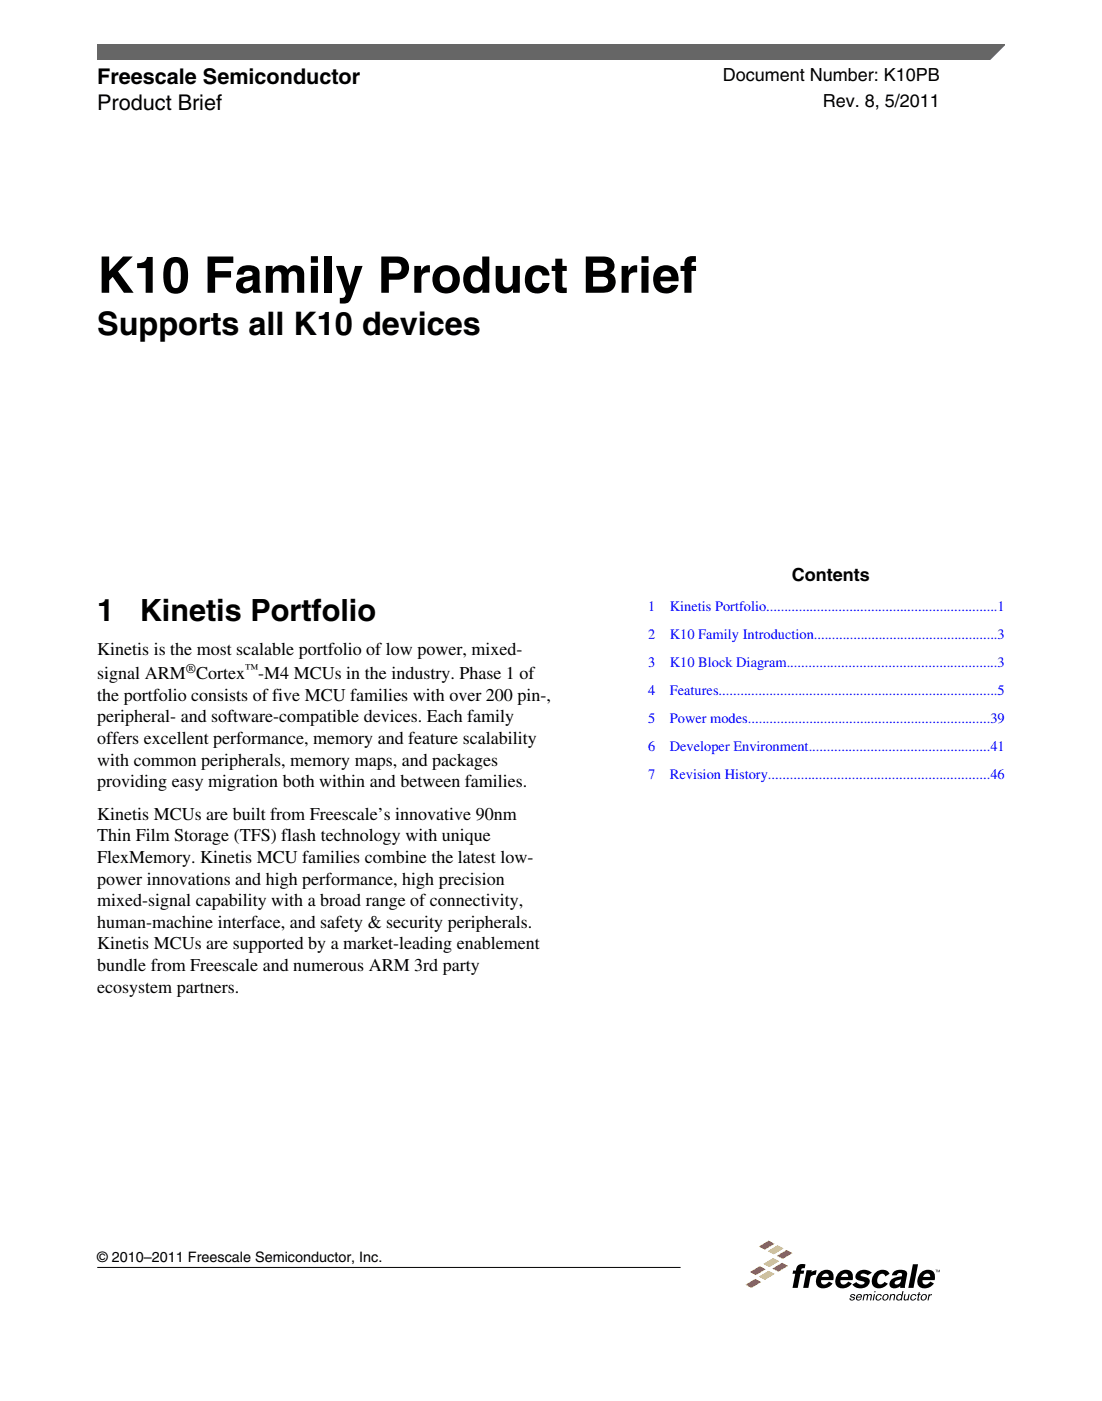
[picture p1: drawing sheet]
<svg xmlns="http://www.w3.org/2000/svg" width="216mm" height="274mm" viewBox="0 0 216 274" stroke-linecap="round" stroke-linejoin="round" font-family="sans-serif">
<defs><g id="words">
<text font-size="9.9" x="19.1" y="57.3">K10 Family Product Brief</text>
<text font-size="6.3" x="19.1" y="65.6">Supports all K10 devices</text>
<g font-size="6">
<text x="19" y="121.6">1</text>
<text x="27.4" y="121.6">Kinetis Portfolio</text>
</g>
<g font-size="4.2">
<text x="19" y="16.5">Freescale Semiconductor</text>
<text x="19.1" y="21.6">Product Brief</text>
</g>
<g font-size="3.5">
<text x="141.6" y="15.9">Document Number: K10PB</text>
<text x="161.2" y="21">Rev. 8, 5/2011</text>
<text x="155.1" y="113.8">Contents</text>
<text x="19.1" y="128.3">Kinetis is the most scalable portfolio of low power, mixed-</text>
<text x="19.1" y="137.2">the portfolio consists of five MCU families with over 200 pin-,</text>
<text x="19.1" y="133">signal ARM Cortex</text>
<text x="50.6" y="133">-M4 MCUs in the industry. Phase 1 of</text>
<text x="19.1" y="141.4">peripheral- and software-compatible devices. Each family</text>
<text x="19.1" y="145.7">offers excellent performance, memory and feature scalability</text>
<text x="19.1" y="149.9">with common peripherals, memory maps, and packages</text>
<text x="19.1" y="154.1">providing easy migration both within and between families.</text>
<text x="19.1" y="160.5">Kinetis MCUs are built from Freescale’s innovative 90nm</text>
<text x="19.1" y="164.7">Thin Film Storage (TFS) flash technology with unique</text>
<text x="19.1" y="169">FlexMemory. Kinetis MCU families combine the latest low-</text>
<text x="19.1" y="173.2">power innovations and high performance, high precision</text>
<text x="19.1" y="177.4">mixed-signal capability with a broad range of connectivity,</text>
<text x="19.1" y="181.7">human-machine interface, and safety &amp; security peripherals.</text>
<text x="19.1" y="185.9">Kinetis MCUs are supported by a market-leading enablement</text>
<text x="19.1" y="190.1">bundle from Freescale and numerous ARM 3rd party</text>
<text x="19.1" y="194.4">ecosystem partners.</text>
</g>
<g font-size="2.8" fill="#00f">
<text x="127" y="119.6">1</text>
<text x="131.2" y="119.6">Kinetis Portfolio................................................................1</text>
<text x="127" y="125.1">2</text>
<text x="131.2" y="125.1">K10 Family Introduction...................................................3</text>
<text x="127" y="130.6">3</text>
<text x="131.2" y="130.6">K10 Block Diagram..........................................................3</text>
<text x="127" y="136.1">4</text>
<text x="131.2" y="136.1">Features.............................................................................5</text>
<text x="127" y="141.6">5</text>
<text x="131.2" y="141.6">Power modes...................................................................39</text>
<text x="127" y="147.1">6</text>
<text x="131.2" y="147.1">Developer Environment..................................................41</text>
<text x="127" y="152.6">7</text>
<text x="131.2" y="152.6">Revision History.............................................................46</text>
</g>
<text font-size="2.8" x="19" y="247.1">© 2010–2011 Freescale Semiconductor, Inc.</text>
<g font-size="2.6">
<text x="36.4" y="131.8">®</text>
<text x="48" y="131.8">™</text>
</g>
</g></defs>
<path d="M19 8.7h177.8l-5.6 3.1h-172.2z" fill="#666"/>
<path d="M19 11.8v-3.1h177.8l-3 3.1" fill="none" stroke="#666" stroke-width=".28"/>
<path d="M19.1 248.2h114.2" fill="none" stroke="#000" stroke-width=".2"/>
<g fill="#000">
<path d="M166.7 253.5a.51 .51 0 0 1 .8 .3h-.2v-.2a.32 .32 0 0 0-.5 .1l.6 .3 .1 .3a.55 .55 0 0 1-.6 .4 .55 .55 0 0 1-.5-.5h.3v.2l.2 .1 .4-.2-.7-.3zM169.2 253.4h.2v.2l.5-.2 .2 .2 .3-.2h.3l.1 .4-.1 .8h-.3l.2-.8-.2-.2-.3 .2-.2 .8h-.2l.2-.8-.2-.2-.3 .2-.2 .8h-.2zM171.8 253.6a.56 .56 0 0 1 1 .2h-.3v-.1a.47 .47 0 0 0-.7 .1 .47 .47 0 0 0 .3 .7l.4-.3h.2a.61 .61 0 0 1-1 .4 .61 .61 0 0 1 .1-1zM174.4 253.4h.3l-.1 .2 .4-.2 .4 .1-.2 1.1h-.2l.2-.9-.2-.1-.4 .1-.2 .9h-.2zM177.2 253.4h.2l-.1 1 .2 .1 .3-.2 .2-.9h.2l-.2 1.2h-.2v-.1l-.4 .2-.3-.2zM178.6 253.6a.56 .56 0 0 1 .9 .2h-.2v-.1a.47 .47 0 0 0-.7 .1 .47 .47 0 0 0 .2 .7l.5-.3h.2a.61 .61 0 0 1-1 .4 .61 .61 0 0 1 .1-1zM180 253h.2l-.1 .4h.3l-.1 .2h-.2l-.2 .8 .2 .1v.1l-.2 .1-.2-.2 .2-.9h-.2v-.2h.2zM181.9 253.4h.3l-.1 .2 .5-.2v.2l-.5 .2-.2 .8h-.2zM183.3 248.6h.3l-.1 .1v.4l-.1-.4zM183.7 248.6l.2 .4 .3-.4v.5l-.1-.4-.2 .4-.2-.4v.4z"/>
<path d="M167.9 253.5a.53 .53 0 0 1 .7-.1 .53 .53 0 0 1 .2 .7h-.9v.2a.36 .36 0 0 0 .4 .2 .36 .36 0 0 0 .3-.3h.2a.61 .61 0 0 1-1 .4 .61 .61 0 0 1 .1-1.1zM168 253.7v.2h.7l-.1-.2a.34 .34 0 0 0-.6 0z"/>
<path d="M171.2 253.4h.2l-.2 1.2h-.2zM171.3 252.8h.2v.2h-.2z"/>
<path d="M173.1 253.6a.59 .59 0 0 1 .9 0 .59 .59 0 0 1-.2 .9 .59 .59 0 0 1-.9-.1 .59 .59 0 0 1 .2-.8zM173.3 253.6l-.1 .2a.42 .42 0 0 0 .2 .7 .51 .51 0 0 0 .4-.4 .51 .51 0 0 0-.2-.6z"/>
<path d="M175.8 253.6a.56 .56 0 0 1 .9 0l.1-.8h.2l-.3 1.8h-.3l.1-.1a.54 .54 0 0 1-.8 0 .54 .54 0 0 1 0-.7zM176 253.6a.48 .48 0 0 0-.2 .5 .48 .48 0 0 0 .3 .4 .48 .48 0 0 0 .5-.4 .48 .48 0 0 0-.3-.6z"/>
<path d="M180.6 253.6a.59 .59 0 0 1 .9 0 .59 .59 0 0 1-.2 .9 .59 .59 0 0 1-.9-.1 .59 .59 0 0 1 .2-.8zM180.8 253.6l-.1 .2a.42 .42 0 0 0 .2 .7 .51 .51 0 0 0 .4-.4 .51 .51 0 0 0-.2-.6z"/>
</g>
<path d="M148.7 244.1l1.9-1.2 1.2 .6-2 1.2z" fill="#f26522"/>
<path d="M150.4 245l1.9-1.2 1.2 .6-1.9 1.2z" fill="#ffc20e"/>
<path d="M152.2 245.9l1.9-1.1 1.2 .6-1.9 1.1z" fill="#f26522"/>
<path d="M149.6 247.5l1.9-1.2 1.1 .6-1.9 1.2z" fill="#ffc20e"/>
<g fill="#f26522">
<path d="M151.3 248.4l1.9-1.1 1.2 .6-1.9 1.1z"/>
<path d="M146.9 249.1l1.9-1.2 1.2 .6-1.9 1.2z"/>
</g>
<path d="M148.7 250l1.9-1.2 1.2 .6-1.9 1.2z" fill="#ffc20e"/>
<path d="M146.1 251.6l1.9-1.2 1.1 .6-1.9 1.2z" fill="#f26522"/>
<g fill="#000">
<path d="M156.4 247.7l.8-.2 .6 .1-.1 .7h-.3a.39 .39 0 0 0-.5 .5h.7l-.2 .6h-.6l-.5 2.8h-1l.5-2.8h-.5l.1-.6h.5l.2-.6zM158 248.7h1v.4l1-.4-.2 .9h-.1a.82 .82 0 0 0-.9 .6l-.4 2h-1zM168.1 249a2.18 2.18 0 0 1 2.7 .2l-.8 .5-.7-.3a.58 .58 0 0 0-.7 .2 1.28 1.28 0 0 0 1.2 .5l.3 .2a1.25 1.25 0 0 1-1.1 1.9h-.8a1.73 1.73 0 0 1-1.2-.7l.8-.5 .7 .5a.75 .75 0 0 0 .9-.3l-.1-.2-.4-.1a1.11 1.11 0 0 1-1.3-1.1zM171.6 249.1a1.7 1.7 0 0 1 2.7 .3l-.9 .5-.1-.3a.89 .89 0 0 0-1 0 .89 .89 0 0 0-.4 .8 .75 .75 0 0 0 .4 1 .75 .75 0 0 0 1-.4l.6 .3a1.94 1.94 0 0 1-2.8 .5 2.17 2.17 0 0 1 .5-2.7zM178.9 247.5h1l-.9 4.7h-1z"/>
<path d="M160.6 249.1a2.05 2.05 0 0 0-.2 2.9 2.15 2.15 0 0 0 2.7-.7l-.7-.4-.2 .3a.7 .7 0 0 1-.9 .3 .7 .7 0 0 1-.4-.8h2.4a1.48 1.48 0 0 0-.5-1.8 1.48 1.48 0 0 0-1.8 0zM161.3 249.5a.6 .6 0 0 1 .7-.1 .6 .6 0 0 1 .4 .6h-1.4z"/>
<path d="M164.4 249.1a2.05 2.05 0 0 0-.2 2.9 2.15 2.15 0 0 0 2.7-.7l-.7-.4-.3 .3a.7 .7 0 0 1-.8 .3 .7 .7 0 0 1-.4-.8h2.3a1.48 1.48 0 0 0-.4-1.8 1.48 1.48 0 0 0-1.8 0zM165.1 249.5a.6 .6 0 0 1 .7-.1 .6 .6 0 0 1 .4 .6h-1.4z"/>
<path d="M174.9 249.2a2.12 2.12 0 0 1 2.7-.3l.1 .7-.4 2.6h-.9v-.4a1.47 1.47 0 0 1-2 .1 1.35 1.35 0 0 1 1.3-1.8l1-.2v-.5a.61 .61 0 0 0-1 .3h-1zM175.4 250.9l-.1 .5a.83 .83 0 0 0 .9 0 .83 .83 0 0 0 .4-.9z"/>
<path d="M180.5 249.1a2.05 2.05 0 0 0-.3 2.9 2.15 2.15 0 0 0 2.8-.7l-.7-.4-.3 .3a.7 .7 0 0 1-.9 .3 .7 .7 0 0 1-.4-.8h2.4a1.48 1.48 0 0 0-.4-1.8 1.48 1.48 0 0 0-1.8 0zM181.2 249.5a.6 .6 0 0 1 .7-.1 .6 .6 0 0 1 .3 .6h-1.3z"/>
</g>
<use href="#words"/>
</svg>
